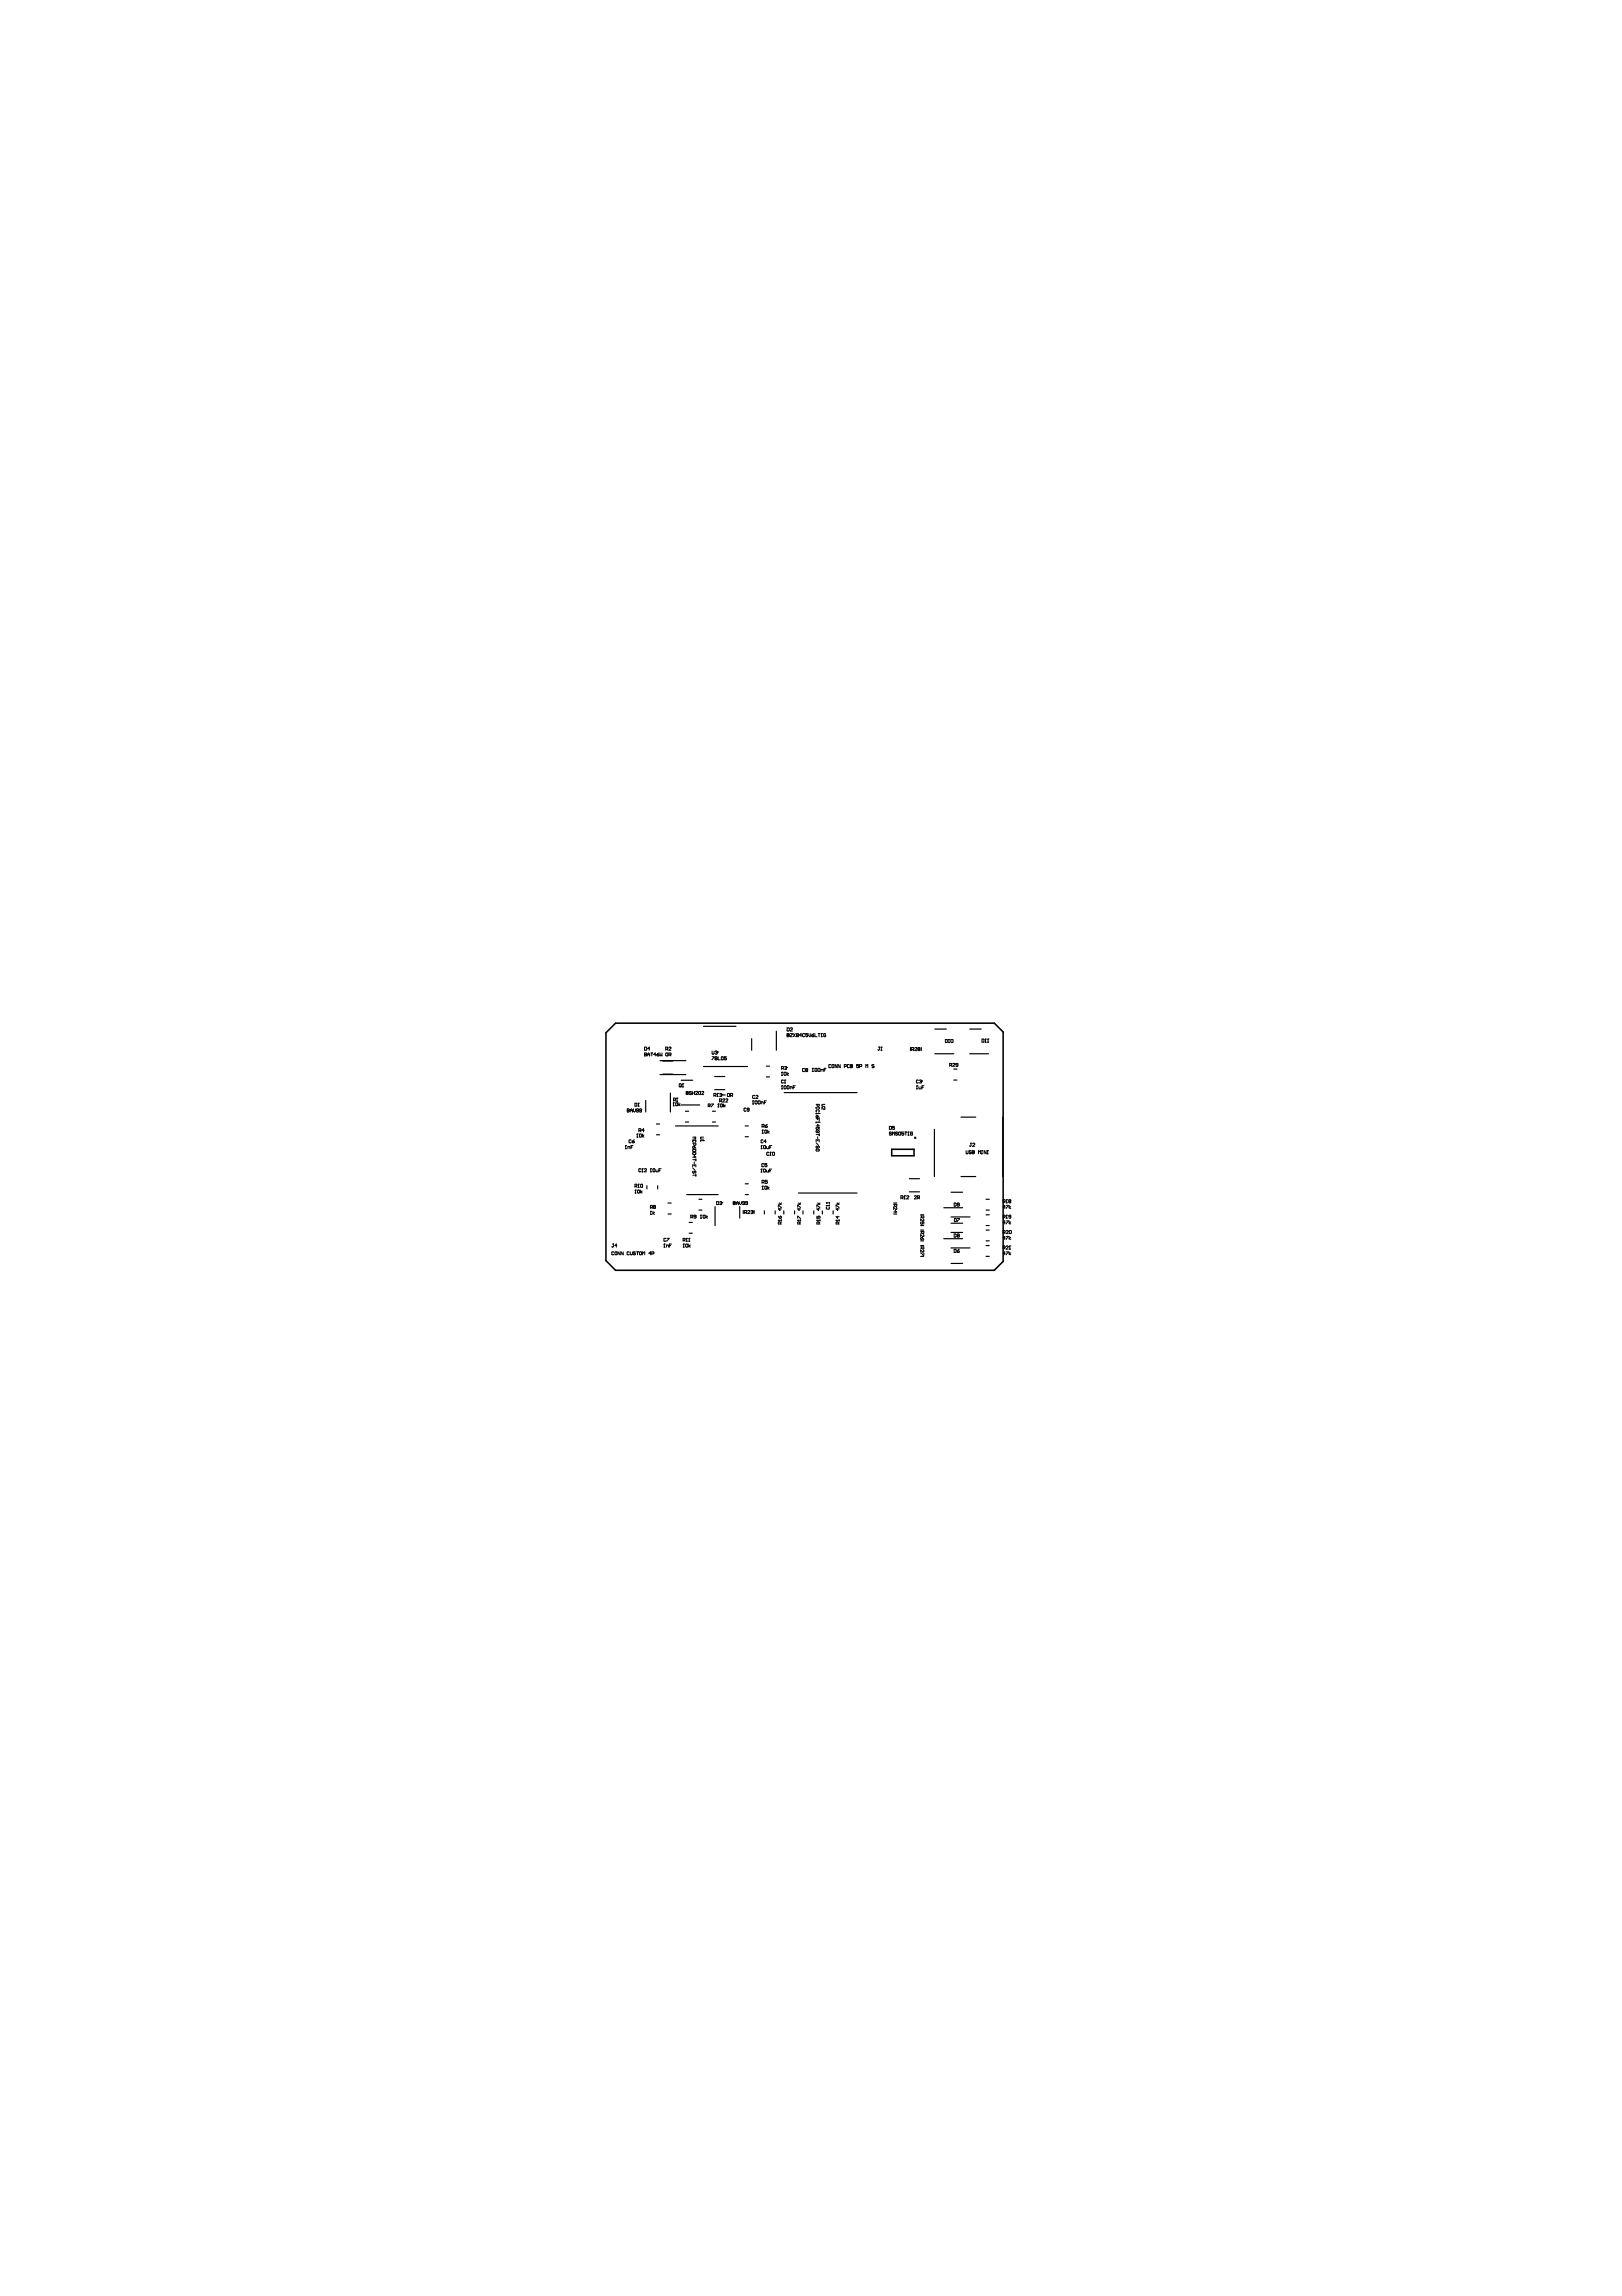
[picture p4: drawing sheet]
<svg xmlns="http://www.w3.org/2000/svg" width="210mm" height="297mm" viewBox="0 0 210 297" stroke-linecap="round" stroke-linejoin="round" font-family="sans-serif">
<path d="M79.7 132.4h49l1.1 1.1v29.7l-1.1 1.1h-49l-1.3-1.2v-29.5zM115.4 148.7h2.9v.8h-2.9z" fill="none" stroke="#000" stroke-width=".2"/>
<path d="M118.3 147.1h.3v.2h-.3z" fill="#000"/>
<g fill="none" stroke="#000" stroke-width=".15">
<path d="M85.4 139h3.4M85.4 137.2h3.4M85.8 139h1.3M85.8 137.3h1.3M88.1 139.8h1.5M91 132.8h4.2M91 138h5.7M92.5 139.3h1.3M97.3 134.4v1.5M99.2 139.3h.4M99.2 137.9h.4M100.5 133.4v2.5"/>
<path d="M117.8 135.5v.4M119.2 135.5v.4M121 136.3h2.4M121 133.1h1.5M123.4 138.3h.4M123.4 139.7h.4M125.5 136.3h2.4M125.5 133.1h1.5M83.6 142.4v1.5M83.7 153.4v.4M85 146.8h.4M85 145.4h.4"/>
<path d="M85.1 153.4v.4M86.5 157.1h.4M86.5 155.6h.4M86.8 141.4v2.5M87.4 145.7h5.5M88.1 143h2.5M88.7 145.2h.4M88.7 143.8h.4M88.9 154.5h4M89.2 159.5h.4M89.2 158.1h.4M90.5 156.6h.3"/>
<path d="M90.5 155.2h.3M92.2 145.2h.4M92.2 143.8h.4M92.5 141h1.3M92.5 156.1v2.5M93.4 143.1h.5M93.4 141.7h.5M95.7 156.1v1.5M96.2 156.6v.4M96.4 154.5h.4M96.4 153.2h.4M96.4 147.1h.4"/>
<path d="M96.4 145.7h.4M97.6 156.6v.4M98.9 156.7v.4M100.3 156.7v.4M101.4 156.7v.4M101.5 141.4h9.4M102.8 156.7v.4M103.3 154.3h7.6M103.9 156.7v.4M105.3 156.7v.4M106.4 156.7v.4M107.8 156.7v.4"/>
<path d="M115.6 157.1h.5M115.6 155.6h.5M117.7 152.5h1.3M117.7 154.2h1.3M119.1 159.1h.4M119.1 158.6h.4M119.1 157.2h.4M120.9 146.1v6.1M122.1 156.2h2.5M123.1 159.4h1.5M123.1 158.3h1.5M123.1 154.2h1.5"/>
<path d="M123.1 157.4h2.4M124.4 144.5h1.9M124.4 152.2h1.9M127.6 156.6h.4M127.6 155.2h.4M127.6 159.1h.4M127.6 158.6h.4M127.6 157.2h.4M129.8 144.5v7.7M119.1 162.5h.4M119.1 161.1h.4M119.1 160.5h.4"/>
<path d="M122.1 160.3h2.5M123.1 163.5h1.5M123.1 161.4h2.4M127.6 162.5h.4M127.6 161.1h.4M127.6 160.5h.4"/>
</g>
<g fill="none" stroke="#000" stroke-width=".13">
<path d="M83.4 136.4h.1M83.4 136.2l.3 .1-.1 .1 .1 .2h-.3zM83.4 135.5h.3l-.1 .4h-.2zM83.4 136.4h.2M83.8 136.4h.3M83.8 136.6v-.2l.1-.2 .2 .2v.2M84.1 135.7h-.3l.2-.2v.4M84.2 136.2h.3M84.3 136.2v.4M84.9 136.4h-.3l.2-.2v.4M85 136.4h.2l.1 .2h-.2zM85.3 136.2l-.3 .2"/>
<path d="M85.4 136.2v.4l.1-.1 .2 .1v-.4M86.1 136.3h.3v.3h-.3zM86.1 135.7h.3l-.1-.2h-.2v.4M86.3 135.7l.1 .2M86.6 136.5l.2-.1v-.1l-.2-.1v.4M86.6 135.5h.2l-.2 .4h.2M86.7 136.5l.1 .1M92.2 136v.4l.2-.1v-.3M92.2 136.7h.2l-.2 .4M92.5 136.1l.2-.1 .1 .1M92.6 136.9h-.1l.1-.2 .2 .1-.1 .1M92.6 136.9l-.1 .1 .1 .1h.2l-.1-.2"/>
<path d="M92.6 136.9h.1M92.7 136.2h.1M92.7 136.2h.1l-.1 .2-.2-.1M92.8 136.1h.1M92.8 136.1l-.1 .1M92.9 136.7v.4h.3M93.4 136.7l.2 .1-.1 .3h-.2zM94 136.7h-.2v.2h.2l-.1 .2h-.1M101.1 138.2h.3l-.1-.2h-.2v.4M101.1 139.1h.2M101.2 138.7h.1M101.2 138.7v.4"/>
<path d="M101.2 138.7l-.1 .1M101.3 138.2l.1 .2M101.4 139.8h-.3v.3h.3M101.5 138.7l.2 .1v.3l-.2-.1zM101.5 138h.2l.1 .1M101.6 139.7h.1M101.6 139.7v.4M101.6 139.7l-.1 .1M101.7 138.2h.1M101.7 138.2v.2l-.2-.1M101.8 138.1h.1M101.8 138.1l-.1 .1"/>
<path d="M101.9 133.9h.1M101.9 133h.2v.4h-.2zM101.9 133.7l.2 .1v.3h-.2zM101.9 138.7v.4M101.9 133.9h.2M102.1 138.8l-.2 .2 .2 .1M102.3 133.7h.2l-.2 .3v.1h.2M102.3 133h.2l-.2 .4h.2M102.7 133.7l.2 .4M102.9 133.7l-.2 .4M103.1 133.9v.2h.2v-.2M103.1 133.9h.2"/>
<path d="M103.1 133.9v-.2h.2v.2M103.7 133.9h-.2l.2-.2v.4M104.1 138.3v-.1l-.2 .1v.3h.2M104.1 133.8v-.1l-.2 .1v.3l.2-.1M104.3 138.4h-.1l.1-.2 .2 .1-.1 .1M104.3 138.4l-.1 .1 .1 .1h.2l-.1-.2M104.3 138.4h.1M104.5 133.7h-.2v.2h.2v.2l-.2-.1M104.7 133.7v.3l.1 .1 .1-.1v-.3M105.1 133.9h.2v.1l-.2 .1zM105.1 138.6h.2M105.2 138.2h.1"/>
<path d="M105.2 138.2v.4M105.2 138.2l-.1 .1M105.3 133.7l-.2 .2M105.5 133.7v.4h.2M105.5 138.2l.2 .1-.1 .3h-.1zM105.9 133.7h.2M105.9 138.2l.2 .1-.1 .3h-.2zM106 133.7v.4M106.2 138.6v-.2h.3v.2M106.3 134.1h.1M106.3 133.7h.1M106.3 133.7v.4"/>
<path d="M106.3 133.7v.1M106.7 138.4h.1M106.9 133.8l-.1-.1-.2 .1 .1 .3 .2-.1v-.1h-.2M106.9 138.2h-.2v.4M107.5 137.8h-.2v.3h.2M107.7 137.7l.2 .1v.3h-.2zM108.3 137.7v.4l-.2-.4v.4M108.7 137.7v.4l-.2-.4v.4M109.3 138l.2-.1v-.2h-.2v.4M109.9 137.8h-.2v.3h.2M110 137.9h.1M110 137.7l.3 .1v.3h-.3z"/>
<path d="M110 137.9h.3M111.1 137.7h-.2v.2h.1h.1v.2h-.2M111.2 138l.3-.1v-.1l-.3-.1v.4M112 138.1v-.4l.2 .2 .1-.2v.4M113.1 137.8h-.3l.1 .1 .2 .1-.1 .1h-.2M113.7 135.5h.2M113.8 135.5v.3l-.1 .1-.1-.1M114 135.9h.1M114.1 135.5h.1M114.1 135.5v.4M114.1 135.5h-.1M118 135.8l.3-.1-.1-.2h-.2v.4"/>
<path d="M118.1 135.8l.2 .1M118.4 135.6l.1-.1 .2 .1-.3 .3h.3M118.8 139.8h-.2v.3h.2M118.8 135.7v-.2h.2v.2M118.8 135.7v.2h.2v-.2M118.8 135.7h.2M119 139.8l.2-.1v.2M119.1 139.9h.1M119.2 139.9v.2h-.2M119.2 139.9h.1M122.3 134.5h.3l-.1 .4h-.2zM122.7 134.9h.2"/>
<path d="M122.8 134.5h.1M122.8 134.5v.4M122.8 134.5h-.1M122.9 137.8h.3v-.2h-.3v.4M123 137.8l.2 .2M123 134.5h.3v.4l-.3-.1zM123.3 137.6h.3l-.3 .4h.3M124 137.8l-.3-.1 .1-.1h.2v.3h-.3M127.1 134.4l.2 .1v.3h-.2zM127.5 134.8h.1M127.5 134.4h.1M127.5 134.4v.4"/>
<path d="M127.5 134.4v.1M127.8 134.8h.1M127.9 134.4h.1M127.9 134.4v.4M127.9 134.4l-.1 .1M80.9 148.6h.2M81 148.2h.1M81 148.2v.4M81 148.2l-.1 .1M81.2 143.7h.1M81.2 143.5h.2v.4h-.2zM81.2 143.7h.2"/>
<path d="M81.3 148.6v-.3h.2v.3M81.6 143.7h.2M81.6 143.9v-.3l.1-.1 .1 .1v.3M81.7 148.4h.1M81.7 147.5h-.3v.3h.3M81.8 147.7h.2l.1 .1h-.2zM81.9 148.2h-.2v.4M82 143.5v.2l.1 .2 .1-.2v-.2M82.1 147.5l-.3 .2M82.2 142.7l.2 .1v.3h-.2zM82.2 153.5h.2v-.3h-.2v.4M82.2 154.3h.1"/>
<path d="M82.2 154h.1M82.2 154v.3M82.3 153.5l.1 .1M82.4 147.1h.1M82.5 146.7h.1M82.5 146.7v.4M82.5 146.7l-.1 .1M82.5 154h.3v.3h-.3zM82.6 153.6h.1M82.6 143.1h.1M82.6 153.2h.1M82.6 142.7h.1"/>
<path d="M82.6 142.7v.4M82.6 143.7h-.2v-.2h.2v.3v.1l-.2-.1M82.6 153.2v.4M82.6 153.2v.1M82.6 142.7v.1M82.7 146.3h.2l.1-.2-.3-.1v.4M82.8 146.7l.2 .1v.3l-.2-.1zM82.8 146.3l.2 .1M82.9 154v.3M82.9 151.3v-.1l-.2 .1v.3l.2-.1M83 153.2l.2 .1-.1 .3-.2-.1zM83 143.7h-.2v-.1v-.1h.2v.3v.1l-.2-.1"/>
<path d="M83.1 151.6h.1M83.1 154.1l-.2 .1 .2 .1M83.1 151.2h.1M83.1 151.2v.4M83.1 151.2v.1M83.2 146.7v.4M83.3 146.8l-.1 .2 .1 .1M83.4 146.2h-.3l.2-.2v.4M83.4 151.3l.1-.1 .2 .1-.3 .3h.3M84.2 157.1h.1M84.2 151.6h.1M84.2 156.2h.2v-.3h-.2v.4"/>
<path d="M84.2 156.7h.1M84.2 151.2h.1M84.2 151.2v.4M84.2 156.7v.4M84.2 156.7v.1M84.2 151.2v.1M84.3 156.2l.1 .1M84.5 156.7v.4M84.6 151.2l.2 .1-.1 .3-.2-.1zM84.6 156.1v-.2l.2 .1v.1M84.6 156.1v.1v.1h.2v-.2M84.6 156.1h.2"/>
<path d="M84.7 156.8l-.2 .2 .2 .1M84.9 151.4l.1 .2h.2v-.2M85.3 151.4h.1M85.6 151.2h-.3v.4M87.1 143.1h.1M87.2 142.7h.1M87.2 142.3h.2v-.2h-.2v.4M87.2 142.7v.4M87.2 142.7h-.1M87.3 142.3l.1 .2M87.5 142.7h.2l-.1 .4-.2-.1zM87.5 142.5h.2"/>
<path d="M87.6 142.1h.1M87.6 142.1v.4M87.6 142.1h-.1M87.8 142.7v.4M88 140.2l.2 .1-.1 .3-.2-.1zM88 142.8l-.2 .1 .2 .2M88 140.5l.2 .1M88.3 140.6h.1M88.4 140.2h.1M88.4 140.2v.4M88.4 140.2l-.1 .1M88.8 141.4h.1"/>
<path d="M88.8 141.2l.3 .1-.1 .3h-.2zM88.8 141.4h.2M89.4 157.5h.2l.1-.2-.3-.1v.4M89.5 141.3l-.2-.1-.1 .1 .2 .1 .1 .1-.1 .1-.2-.1M89.5 157.5l.2 .1M89.6 141.4h.3M89.6 141.2v.4M89.6 147.1h.5l-.2 .1 .2 .2h-.5M89.6 147.9h.5l-.1 .3-.2-.1v-.2M89.6 148.8l.4-.1 .1 .2-.4 .1zM89.6 149.2l.4-.1 .1 .2-.4 .1zM89.6 151v-.3h.5v.3"/>
<path d="M89.6 149.7h.5l-.3-.2v.3M89.6 150h.5M89.6 151.1l.3 .3M89.6 152h.5M89.7 148.3h.1v.3l-.2-.1zM89.7 151.5l-.1 .2 .2 .1 .2-.3 .1 .1-.1 .2M89.7 147.8l-.1-.1 .1-.2 .4 .1-.1 .2M89.8 148.3l.3 .3M89.8 150.3v.3M89.8 150.7v.1M89.9 141.2v.4M90 141.3l.1-.1 .2 .1-.3 .3h.3"/>
<path d="M90.1 149.9v.3M90.1 151.9v.3M90.1 157.4l-.3-.1 .1-.1 .2 .1v.2h-.3M90.5 141.2l.2 .1-.1 .3-.2-.1zM90.7 157.6h.1M90.7 147.5v.1M90.7 147.6h.3M90.7 157.2h.1M90.7 157.2v.4M90.7 157.2v.1M90.8 141.3l.2-.1 .1 .1-.3 .3h.3M91 157.3h.2v.3l-.2-.1z"/>
<path d="M91 147.5v.1M91 147.6h.1M91 147.1l-.3 .1v.2h.3M91.4 157.2v.4M91.6 157.3l-.2 .2 .2 .1M91.6 143.1h.2v-.3h-.2v.4M91.8 143.1l.1 .1M92.1 142.8h.2l-.2 .4M92.4 141.7h.3l-.1-.2h-.2v.4M92.5 141.7l.2 .2M92.7 155.5h.3v.3h-.3zM92.8 141.9h.1"/>
<path d="M92.9 141.5h.1M92.9 141.5h-.1M92.9 141.5v.4M92.9 143.2h.1M93 142.8h.1M93 142.8v.4M93 142.8l-.1 .1M93.1 141.5h.2l.1 .1M93.1 142.4h.3l-.1-.2h-.2v.4M93.1 155.5h.2l.1 .1M93.2 142.9h.3v.3h-.3zM93.2 142.4l.2 .2"/>
<path d="M93.3 155.6h.1M93.3 141.7h.1M93.3 141.7l.1 .1h-.3M93.3 155.6v.2h-.2M93.4 155.6h.1M93.4 141.6h.1M93.4 155.6h-.1M93.4 141.6l-.1 .1M93.5 142.2h.2l.1 .1-.3 .3h.3M93.6 142.8v.4M93.8 143l-.2 .1 .2 .1M93.9 142.2h.1h.2l-.3 .4h.3"/>
<path d="M94.2 141.5h.2l-.1 .4-.2-.1zM94.5 141.7h.3l-.1-.2h-.2v.4M94.7 141.7l.1 .2M94.9 155.6h.1M94.9 155.5h.2v.3h-.2zM94.9 155.6h.2M95.3 155.6h.3M95.3 155.8v-.2l.1-.1 .2 .1v.2M95.7 155.5v.2l.1 .1 .2-.1v-.2M96.4 155.6h-.3l.1-.1h.2v.3h-.3M96.4 156.9l.2-.1v-.2h-.2v.4M96.5 156.9l.1 .1"/>
<path d="M96.6 143.4h-.1h-.2l.1 .4 .2-.1M96.7 155.6h-.2v-.1h.2v.3h-.2M96.8 156.7l.2-.1v.2l-.2 .2h.2M96.9 143.6l-.2-.1 .1-.1h.1v.3v.1l-.2-.1M97.2 156.7l.1-.1 .1 .2M97.3 156.8h.1M97.3 156.8l.1 .1-.1 .1-.1-.1M97.4 142.8h.1M97.4 156.8h.1M97.4 156.8h-.1M97.5 142.4h.1M97.5 142.4v.4"/>
<path d="M97.5 142.4l-.1 .1M97.7 141.8l-.1-.1-.2 .1 .1 .3 .2-.1M97.7 142.5h.3l-.1 .3-.2-.1zM97.8 141.8l.1-.1 .2 .1-.3 .3h.3M98.1 142.5h.3l-.1 .3-.2-.1zM98.5 151.6h.1M98.5 148.6h.1M98.5 142.8v-.3h.2l.1 .3M98.5 151.2h.1M98.5 148.2h.1M98.5 148.2v.4M98.5 151.2v.4"/>
<path d="M98.5 151.2v.1M98.5 148.2v.1M98.6 145.7h.2l.1-.2h-.3v.4M98.6 153l.3-.1-.1-.2h-.2v.4M98.6 153.9h.2M98.6 146.6h.2M98.7 153.5h.1M98.7 146.2h.1M98.7 146.2v.4M98.7 153.5v.4M98.7 153.5h-.1M98.7 146.2l-.1 .1"/>
<path d="M98.7 147.5h-.2v.3h.2M98.8 153l.1 .1M98.8 145.7l.1 .2M98.8 151.3h.3v.3h-.3zM98.8 150.6v-.1l-.2 .1v.3h.2M98.9 148.2l.2 .1-.1 .3-.2-.1zM98.9 142.6h.1M99 145.7h.2l.1 .1-.2 .1zM99 153.5h.2l-.1 .4-.1-.1zM99 146.2l.2 .1-.1 .3h-.1zM99.1 147.7h-.2l.2-.2v.3M99.2 142.4h-.3v.4"/>
<path d="M99.2 148.3l.1 .3h.2v-.3M99.2 151.4l.1 .2h.2v-.2M99.3 150.5h-.3v.2h.1h.2l-.1 .2h-.2M99.3 152.7h-.3v.2h.3l-.1 .2-.2-.1M99.3 145.5l-.3 .2M99.4 146.2v.4M99.4 153.5v.4M99.5 149.1h-.1h-.2l.1 .4 .2-.1M99.6 153.6l-.2 .1 .2 .2M99.6 146.4l-.2 .1 .2 .1M99.6 148.4h.1M99.6 151.5h.1"/>
<path d="M99.6 149.5h.2M99.7 149.1h.1M99.7 149.1h-.1M99.7 149.1v.4M99.9 151.2h-.3v.4M99.9 148.2h-.3v.4M100 149.1h.2v.4l-.2-.1zM100.7 157.9h.1M100.7 156.2v-.3l.4 .3M100.7 157.9h.4M100.7 157.3l.2 .3M100.7 155.8h.4"/>
<path d="M100.8 155.6l.2 .2 .1-.2M100.9 156.3v.3l-.2-.2h.4M101 158.4v-.3h-.2l-.1 .3h.4M101 157.3l.1 .1v.1l-.2 .1zM101.1 140.9h.2M101.1 158.1l-.1 .1M101.1 157.8v.1M101.2 140.5h.1M101.2 140.5v.4M101.2 140.5h-.1M101.5 140.5h.2v.4l-.2-.1zM101.5 140.1h.2"/>
<path d="M101.9 140.5h.2v.4l-.2-.1zM102.3 140.9v-.3l.2 .1v.2M102.6 140.7h.2M102.9 140.5h-.3v.4M103.2 157.9h.1M103.2 156.2v-.3l.4 .3M103.2 157.9h.4M103.2 157.6v-.3l.4 .3M103.2 155.8h.4M103.4 155.6l.1 .2 .1-.2M103.4 156.3v.3l-.2-.2h.4M103.5 158.4v-.3h-.2l-.1 .3h.4"/>
<path d="M103.6 158.1l-.1 .1M103.6 157.8v.1M105.6 147.7v-.2h.4v.2M105.6 145.7h.4l-.2-.2v.2M105.6 142.9h.4v.2h-.2l-.1-.2M105.6 148.7h.3l.1 .2h-.3zM105.6 144.7h.4v.3M105.6 143.3h.4M105.6 143.3v.1M105.6 144v.1M105.6 145.1v.2M105.6 144.1h.4"/>
<path d="M105.6 145.2h.4M105.6 146.8h.4M105.6 147.8l.3 .3M105.7 146.3h-.1l.1 .2h.2l.1-.2h-.1h-.1v.2M105.7 145.9h-.1l.1 .2 .2-.1-.1-.1h.2v.2M105.7 144.3h.1l-.1 .3-.1-.1zM105.7 148.3l-.1 .2h.1l.2-.2h.1l-.1 .2M105.7 143.9l-.1-.1 .1-.2 .3 .1-.1 .2M105.7 157.9h.1M105.7 156.2v-.3l.4 .3M105.7 157.9h.4M105.7 157.3v.3h.2l-.1-.2 .2-.1 .1 .1-.1 .2"/>
<path d="M105.7 155.8h.4M105.8 144.7v.2M105.8 147.1v.2M105.8 147.5v.1M105.8 144.3l.2 .3M105.8 155.6l.2 .2 .1-.2M105.9 156.3v.3l-.2-.2h.4M105.9 144l.1 .1M105.9 145.1l.1 .1M106 158.4v-.3h-.2l-.1 .3h.4M106 144.1h.1M106 145.2h.1"/>
<path d="M106 143.3v.1M106 146.7v.2M106.1 157.8v.1M106.1 158.1l-.1 .1M106.7 143.3v.2l-.3-.2v.2M106.8 142.9h-.4v.2h.4M106.9 156h.1M106.9 155.6h.1M106.9 156h.4M106.9 155.6h.4M106.9 155.6l.1 .1M107 156.1l-.1 .1 .1 .2 .3-.1v-.2"/>
<path d="M107.3 155.6v.1M107.3 155.9v.1M108.2 157.9h.1M108.2 156.2v-.3l.4 .3M108.2 157.9h.4M108.2 155.8h.4M108.3 155.6l.2 .2 .1-.2M108.4 156.3v.3l-.2-.2h.4M108.4 157.3v.3l-.2-.2h.4M108.5 158.4v-.3h-.2l-.1 .3h.4M108.6 158.1l-.1 .1M108.6 157.8v.1"/>
<path d="M115.1 145.7l.3 .1v.2l-.3 .1zM115.4 146.5h-.2l-.1 .1 .2 .1 .1 .1-.1 .1-.2-.1M115.5 146.9v-.4l.1 .1 .1-.1v.4M115.6 156.8h.5l-.2-.2v.3M115.6 155.8h.5v.2h-.3v-.2M115.7 145.7h-.2v.2l.1-.1 .1 .1v.2l-.2-.1M115.8 155.9l-.2 .2M116 156.2l.1 .1-.1 .2-.4-.3v.3M116.2 146.5h-.2l-.1 .1 .3 .2-.1 .1-.2-.1M116.4 146.5h.2l-.1 .4-.2-.1zM116.6 155l.3-.1-.1-.2h-.2v.4M116.7 155l.2 .1"/>
<path d="M117 146.5h-.3v.2h.3l-.1 .2-.2-.1M117 155.1h.1M117.1 154.7h.1M117.1 154.7l-.1 .1M117.1 154.7v.4M117.1 146.5h.2M117.2 146.5v.4M117.3 154.8l.1-.1 .2 .1-.3 .3h.3M117.5 146.9h.1M117.5 146.5h.1M117.5 146.5v.4M118.1 146.5h-.1h-.2l.1 .4 .2-.1v-.1h-.1"/>
<path d="M118.3 154.8l.1-.1 .2 .1-.3 .3h.3M118.6 140.9h.1M118.7 140.5h.1M118.7 140.5v.4M118.7 140.5h-.1M118.7 155h.2v-.3h-.2v.4M118.9 155l.1 .1M118.9 140.6l.1 .3h.2v-.3M119.1 157.3h.5v.2h-.3v-.2M119.1 159.3h.5v.2h-.3v-.2M119.2 158.1l-.1 .1 .1 .2 .2-.1-.1-.2h.3v.3M119.3 159.4l-.2 .2"/>
<path d="M119.3 157.4l-.2 .2M119.3 140.7h.2M119.5 157.7l.1 .2-.2 .1-.3-.3v.3M119.5 159.7l.1 .2-.2 .1-.3-.3v.3M119.6 140.5h-.3v.4M123.5 155.6l.2 .1v.3h-.2zM123.5 159.6l.2 .1v.4h-.2zM123.5 157.6l.3 .1-.1 .3h-.2zM123.9 157.6h.3l-.3 .4M123.9 159.8v-.2h.2v.2M123.9 159.8v.3h.2v-.3M123.9 159.8h.2"/>
<path d="M124.1 155.8h-.2v-.2l.2 .1v.3h-.2M125 148.9l.1 .4 .2-.1v-.3M125.6 147.9h.1M125.7 147.9v.3l-.1 .1-.1-.1M125.7 148.9h-.3l.1 .2h.2l-.1 .2-.2-.1M125.8 149.1h.1M125.8 149.1h.2M125.8 148.9h.3l-.1 .4h-.2zM125.9 148v-.1l.2 .1-.2 .3h.2M126.6 149.3v-.4l.1 .1 .2-.1v.4M127 149.3h.2M127 148.9h.2"/>
<path d="M127.1 148.9v.4M127.6 148.9v.4l-.2-.4v.4M127.7 149.3h.2M127.7 148.9h.2M127.8 148.9v.4M129.8 157.5h.2v-.3h-.2v.4M129.8 155.5l.3-.1-.1-.2h-.2v.4M129.8 159.5h.2v-.3h-.2v.4M129.9 159.5l.2 .1M129.9 157.5l.2 .1M129.9 155.5l.2 .1M130.1 156.1h-.3l.2-.2v.4"/>
<path d="M130.1 158.1h-.3l.2-.2v.5M130.2 157.6h.1M130.2 155.9h.3l-.3 .4M130.2 155.6h.1M130.2 157.9h.3l-.3 .5M130.2 159.3l.1-.1 .2 .1-.3 .3h.3M130.2 160h.3l-.3 .4M130.3 157.2h.1M130.3 155.2h.1M130.3 155.2v.4M130.3 157.2v.4M130.3 157.2l-.1 .1"/>
<path d="M130.3 155.2l-.1 .1M130.6 155.4v.2h.2v-.2M130.6 155.9v.4M130.6 157.9v.5M130.6 160v.4M130.6 155.4v-.2l.2 .1v.1M130.6 155.4h.2M130.7 159.2l.2 .1-.1 .3-.2-.1zM130.8 157.4h-.2v-.2l.2 .1v.2h-.2M130.8 158.1l-.2 .1 .2 .2M130.8 156.1l-.2 .1 .2 .1M79.3 160.9h.1"/>
<path d="M79.4 160.9v.4h-.1h-.1M79.4 162h-.2v.3h.2M79.6 162h.2v.3h-.2zM79.8 161.1h-.2l.2-.2v.4M80.2 162v.3l-.2-.3v.3M80.6 162v.3l-.2-.3v.3M81.4 162h-.2v.3h.2M81.6 162v.3h.2v-.3M82.2 162h-.2v.1h.2v.2h-.2M82.4 162h.2M82.5 162v.3M82.8 162h.2v.3h-.2z"/>
<path d="M83.2 162.3v-.3l.1 .1 .1-.1v.3M84.2 162.1h-.2l.2-.1v.3M84.3 162.2h.3v-.2h-.3v.3M85.9 161.3h.1M86 160.9h.1M86 160.9v.4M86 160.9l-.1 .1M86.2 160.3h-.3v.2h.3M86.2 161.3v-.2h.3v.2M86.3 160.2h.3l-.3 .4M86.6 161.1h.2M86.9 160.9h-.3v.4"/>
<path d="M88.4 161.3h.1M88.4 160.5h.2v-.3h-.2v.4M88.5 160.9h.1M88.5 160.9v.4M88.5 160.9l-.1 .1M88.5 160.5l.2 .1M88.8 160.9l.2 .1-.1 .3h-.2zM88.8 160.6h.1M88.9 160.2h.1M88.9 160.2v.4M88.9 160.2l-.1 .1M89.1 160.9v.4"/>
<path d="M89.1 160.6h.2M89.2 160.2h.1M89.2 160.2l-.1 .1M89.2 160.2v.4M89.3 161.1l-.2 .1 .2 .1M119.1 161.3h.5v.2h-.3v-.2M119.1 162.1l.4 .3h.1v-.3M119.2 160.1h.1v.3l-.2-.1zM119.3 161.4l-.2 .2M119.3 160.1l.3 .3M119.5 161.7l.1 .2-.2 .1-.3-.3v.3M123.5 161.6l.2 .1v.3h-.2z"/>
<path d="M123.9 161.8h.2v.2h-.2zM124.1 161.6l-.2 .2M129.8 161.4h.3l-.1-.2h-.2v.4M129.9 161.4l.2 .2M130.1 162.1h-.3l.2-.1v.3M130.1 160.2h-.3l.2-.2v.4M130.2 161.3l.1-.1 .2 .1-.3 .3h.3M130.2 162h.3l-.3 .3M130.6 161.6h.2M130.6 162v.3M130.7 161.2h.1M130.7 161.2v.4"/>
<path d="M130.7 161.2l-.1 .1M130.8 162.1l-.2 .1 .2 .1M130.8 160.1l-.2 .1 .2 .2"/>
</g>
</svg>
